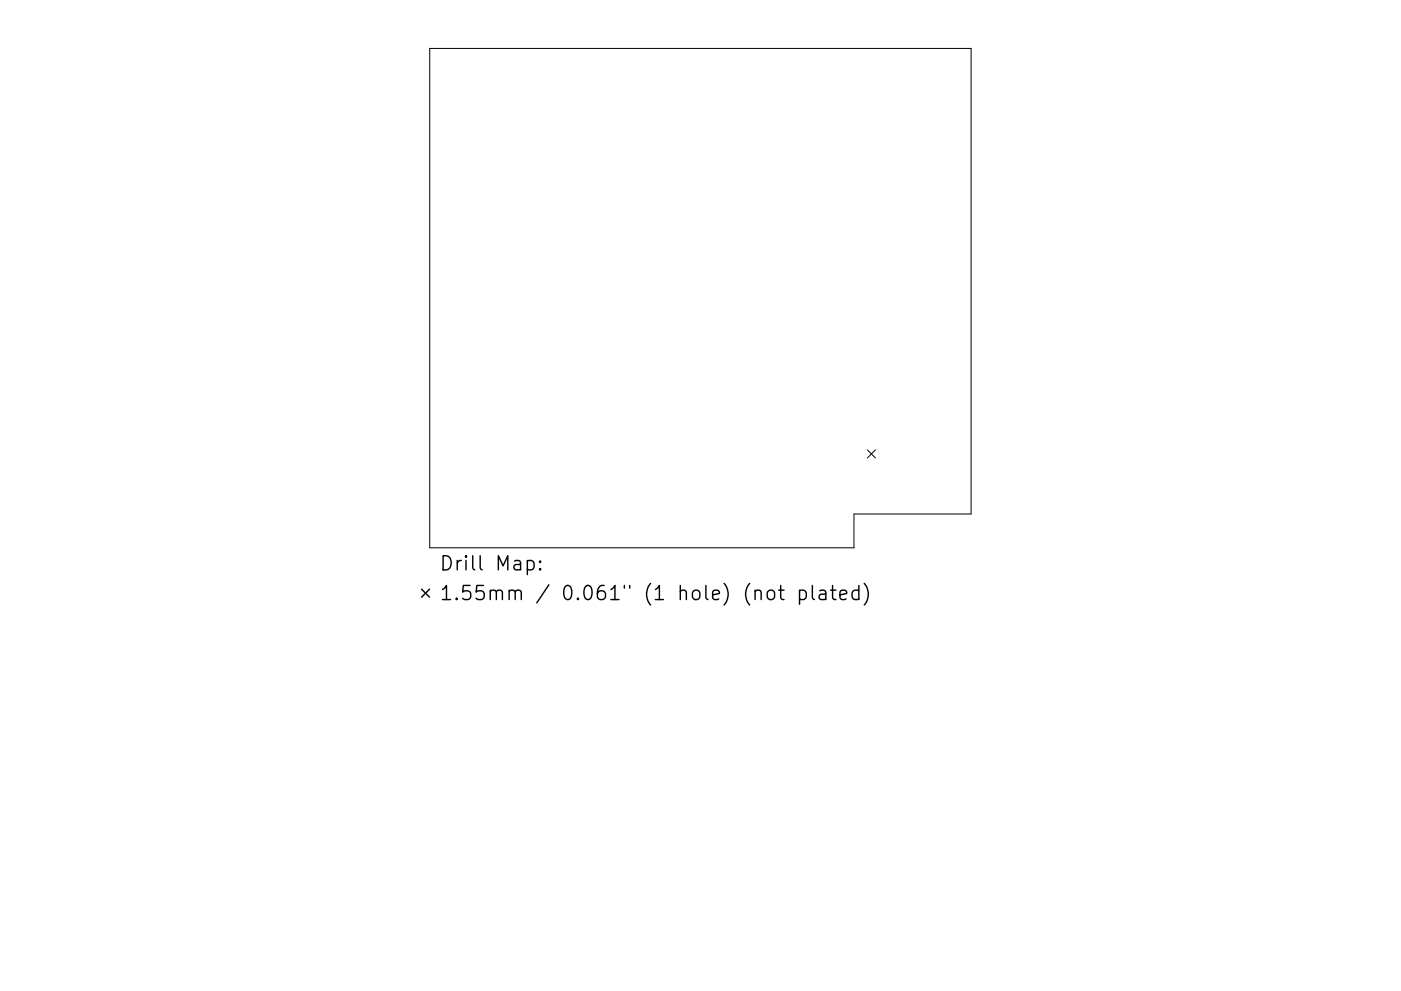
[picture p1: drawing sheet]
<svg xmlns="http://www.w3.org/2000/svg" width="297mm" height="210mm" viewBox="0 0 297 210" stroke-linecap="round" stroke-linejoin="round" font-family="sans-serif">
<defs><g id="words">
<g font-size="4.2">
<text x="93.1" y="121.1">Drill Map:</text>
<text x="93.1" y="127.4">1.55mm / 0.061&quot; (1 hole) (not plated)</text>
</g>
</g></defs>
<path d="M91.1 10.3h114.8v98.8h-24.8v7.1h-90zM183.9 95.4l1.7 1.8M185.6 95.4l-1.7 1.8" fill="none" stroke="#000" stroke-width=".21"/>
<g fill="none" stroke="#000" stroke-width=".3">
<path d="M111.8 119.1l.9-.2 .5 .6v.8l-.3 .5-.2 .1-.9-.1M114.5 119.1l.2 .1-.2 .1-.1-.1 .1-.1v.2M89.4 125l1.7 1.7M91.1 125l-1.7 1.7M114.5 120.6l.2 .2-.2 .1-.1-.1 .1-.2v.3M162.8 125.5a.81 .81 0 0 1 .8-.3 .81 .81 0 0 1 .6 .6v.8a.81 .81 0 0 1-.8 .6 .81 .81 0 0 1-.7-.6v-.8zM165.1 125.2h1.1M165.5 124.2v2.6l.2 .3 .5 .1M169.5 125.4l.9-.2 .5 .6v.8l-.2 .5-.3 .1-.9-.1M169.5 125.2v3M172.2 124.2v2.6l.5 .4M173.8 125.4l.3-.2 .8 .2 .2 .2v1.6"/>
<path d="M175.1 125.9l-1 .2a.59 .59 0 0 0-.5 .5 .59 .59 0 0 0 .5 .6l1-.1M176.1 125.2h1.1M176.5 124.2v2.6l.2 .3 .5 .1M178.1 126.2l1.4-.3-.1-.5-.9-.2-.4 .4v1.2l.1 .3 .3 .1 .9-.1M182.1 125.4l-.9-.2-.5 .6v.8l.2 .5 .3 .1 .9-.1M182.1 124.2v3M183.2 123.8a3.4 3.4 0 0 1 0 4.6"/>
</g>
<use href="#words"/>
</svg>
